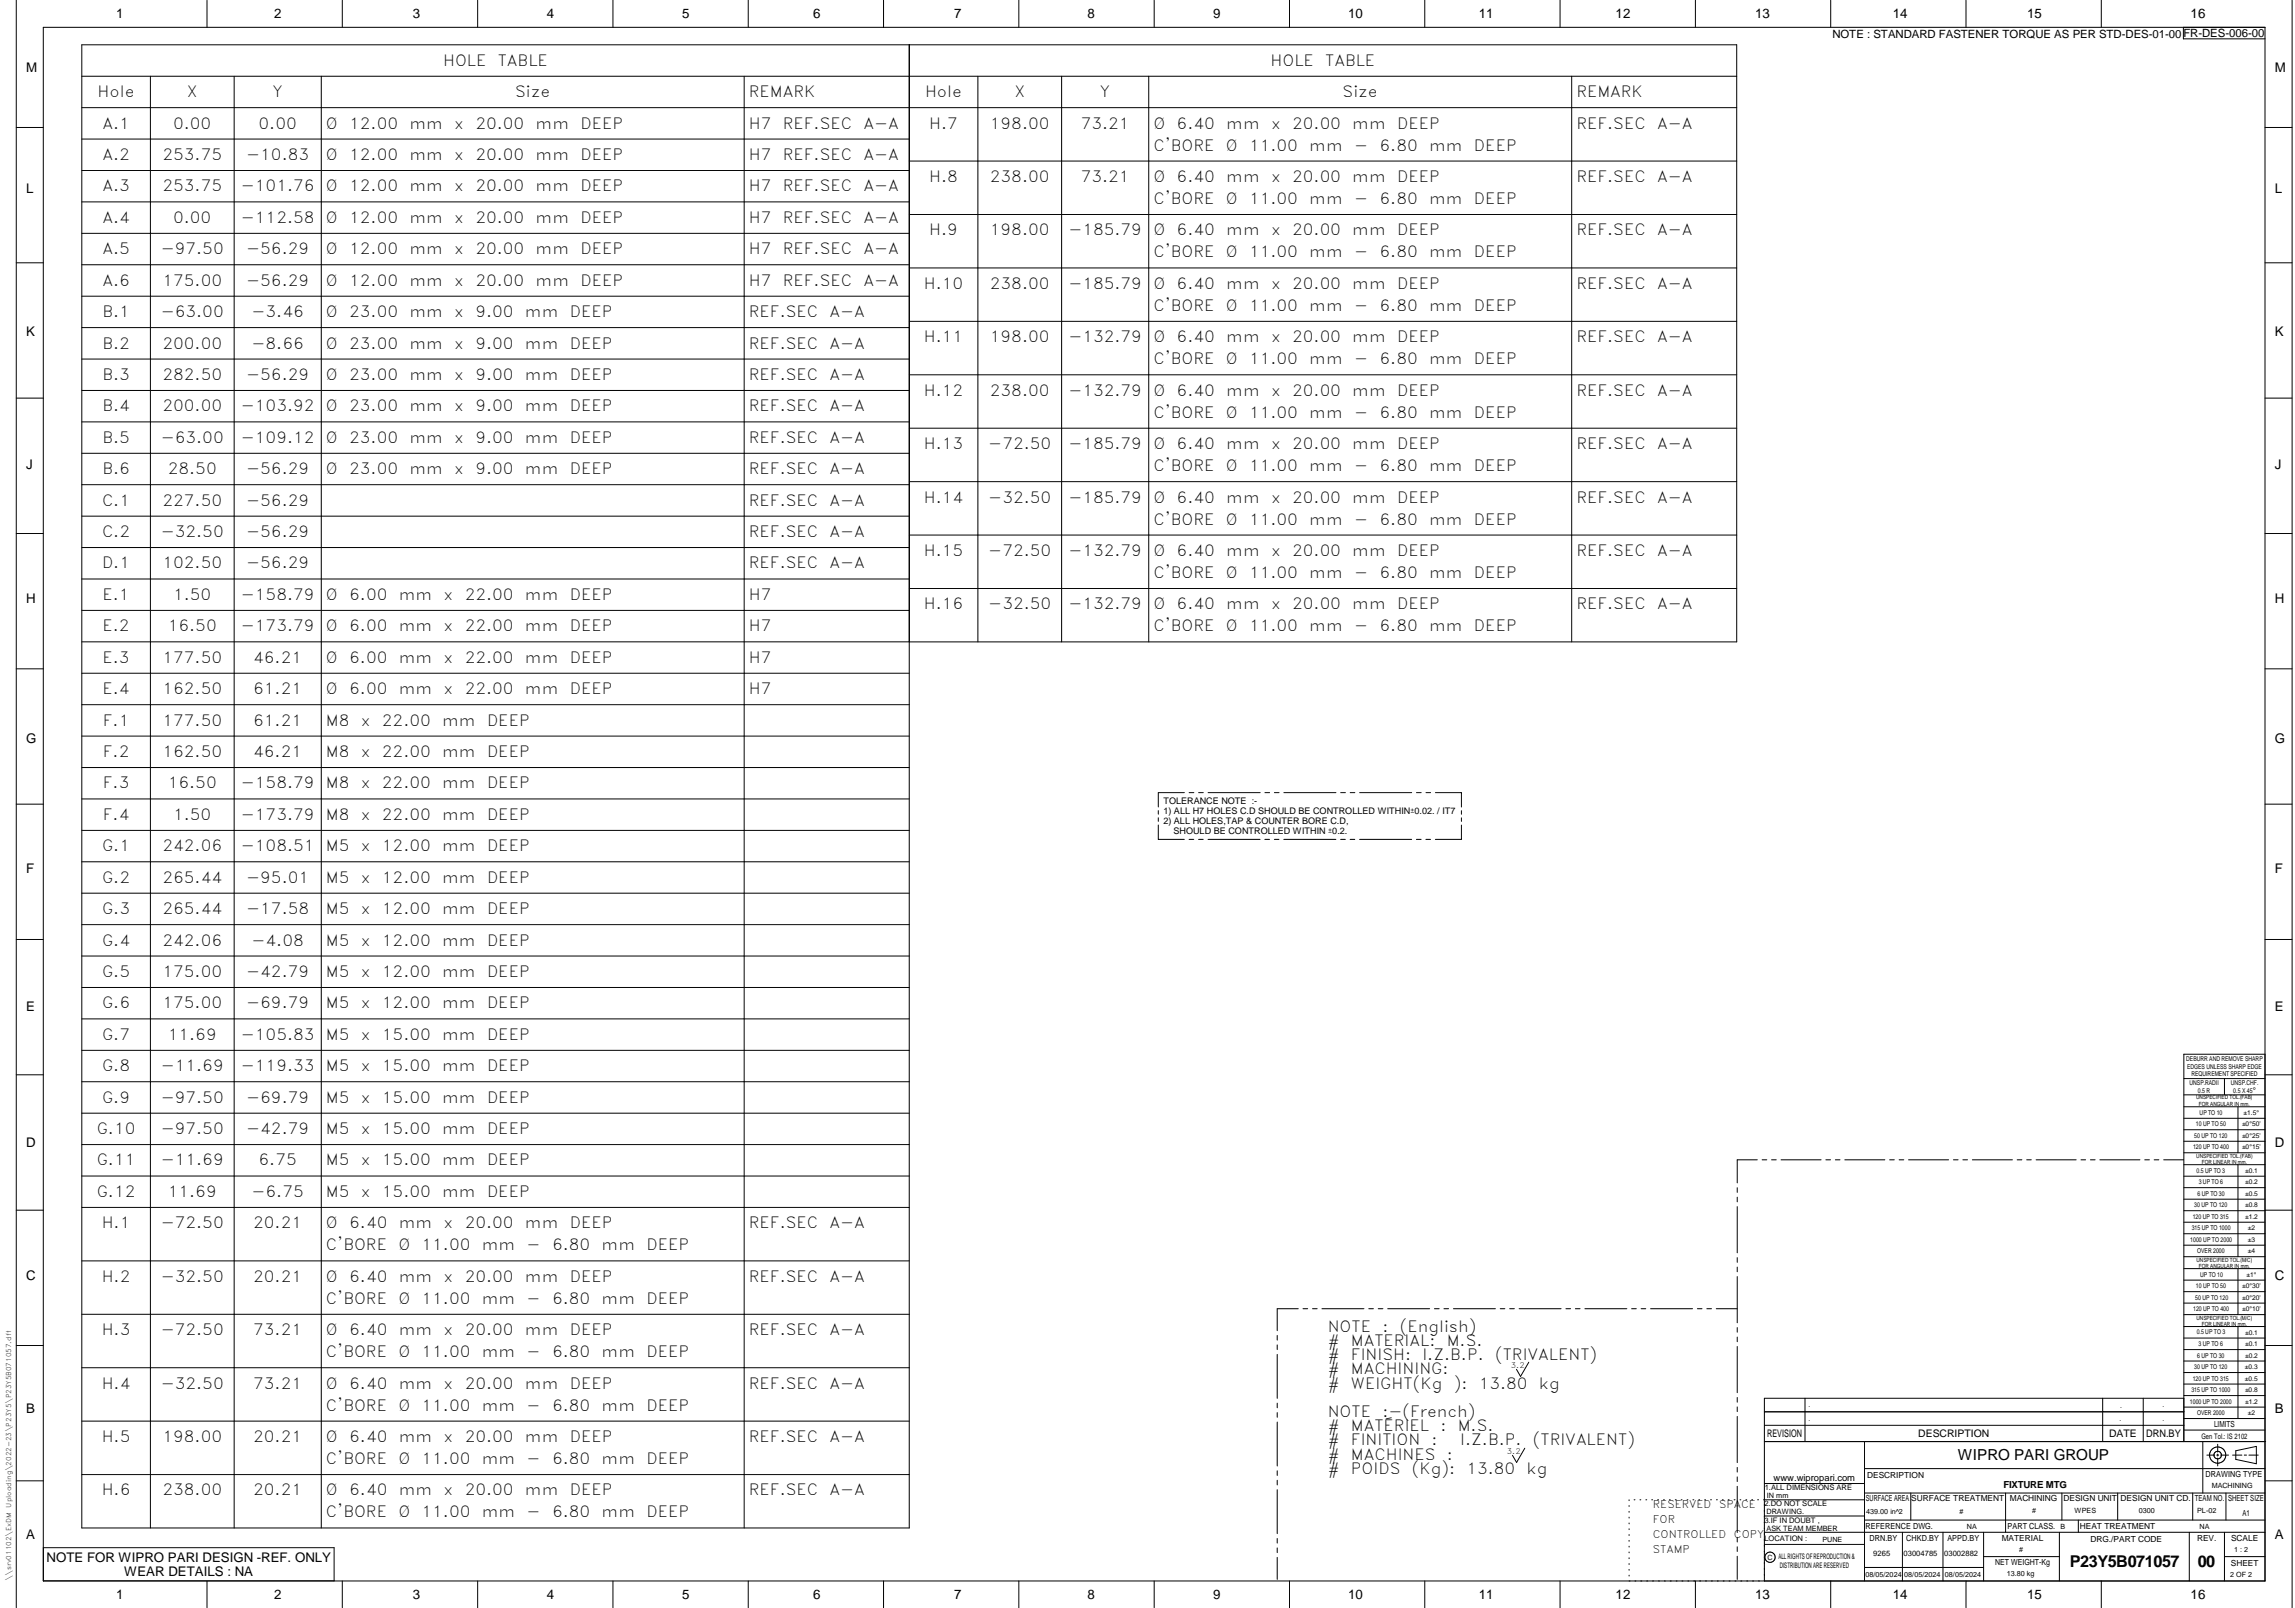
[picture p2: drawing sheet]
<svg xmlns="http://www.w3.org/2000/svg" width="848mm" height="594mm" viewBox="0 0 848 594" stroke-linecap="round" stroke-linejoin="round" font-family="sans-serif">
<defs><g id="words">
<g font-size="6">
<text x="764.9" y="579">P23Y5B071057</text>
<text x="812.1" y="578.9">00</text>
</g>
<g font-size="5.7">
<text x="163.7" y="24.3">HOLE</text>
<text x="183.9" y="24.3">TABLE</text>
<text x="469.5" y="24.3">HOLE</text>
<text x="489.7" y="24.3">TABLE</text>
<text x="36.1" y="35.9">Hole</text>
<text x="69.1" y="35.9">X</text>
<text x="100.7" y="35.9">Y</text>
<text x="190.4" y="35.9">Size</text>
<text x="276.7" y="35.9">REMARK</text>
<text x="341.8" y="35.9">Hole</text>
<text x="374.9" y="35.9">X</text>
<text x="406.5" y="35.9">Y</text>
<text x="496.1" y="35.9">Size</text>
<text x="582.5" y="35.9">REMARK</text>
<text x="37.8" y="47.5">A.1</text>
<text x="64" y="47.5">0.00</text>
<text x="95.6" y="47.5">0.00</text>
<text x="120.5" y="47.5">Ø</text>
<text x="129" y="47.5">12.00</text>
<text x="151.3" y="47.5">mm</text>
<text x="167.9" y="47.5">x</text>
<text x="175.7" y="47.5">20.00</text>
<text x="197.9" y="47.5">mm</text>
<text x="214.5" y="47.5">DEEP</text>
<text x="276.7" y="47.5">H7</text>
<text x="289.3" y="47.5">REF.SEC</text>
<text x="319.1" y="47.5">A-A</text>
<text x="343.4" y="47.5">H.7</text>
<text x="365.8" y="47.5">198.00</text>
<text x="399.4" y="47.5">73.21</text>
<text x="426.2" y="47.5">Ø</text>
<text x="434.8" y="47.5">6.40</text>
<text x="453.1" y="47.5">mm</text>
<text x="469.7" y="47.5">x</text>
<text x="477.5" y="47.5">20.00</text>
<text x="499.7" y="47.5">mm</text>
<text x="516.3" y="47.5">DEEP</text>
<text x="582.5" y="47.5">REF.SEC</text>
<text x="612.3" y="47.5">A-A</text>
<text x="37.8" y="59.1">A.2</text>
<text x="60" y="59.1">253.75</text>
<text x="91" y="59.1">-10.83</text>
<text x="120.5" y="59.1">Ø</text>
<text x="129" y="59.1">12.00</text>
<text x="151.3" y="59.1">mm</text>
<text x="167.9" y="59.1">x</text>
<text x="175.7" y="59.1">20.00</text>
<text x="197.9" y="59.1">mm</text>
<text x="214.5" y="59.1">DEEP</text>
<text x="276.7" y="59.1">H7</text>
<text x="289.3" y="59.1">REF.SEC</text>
<text x="319.1" y="59.1">A-A</text>
<text x="426.2" y="55.6">C'BORE</text>
<text x="453" y="55.6">Ø</text>
<text x="461.6" y="55.6">11.00</text>
<text x="483.8" y="55.6">mm</text>
<text x="500.4" y="55.6">-</text>
<text x="509.8" y="55.6">6.80</text>
<text x="528.1" y="55.6">mm</text>
<text x="544.7" y="55.6">DEEP</text>
<text x="37.8" y="70.7">A.3</text>
<text x="60" y="70.7">253.75</text>
<text x="89" y="70.7">-101.76</text>
<text x="120.5" y="70.7">Ø</text>
<text x="129" y="70.7">12.00</text>
<text x="151.3" y="70.7">mm</text>
<text x="167.9" y="70.7">x</text>
<text x="175.7" y="70.7">20.00</text>
<text x="197.9" y="70.7">mm</text>
<text x="214.5" y="70.7">DEEP</text>
<text x="276.7" y="70.7">H7</text>
<text x="289.3" y="70.7">REF.SEC</text>
<text x="319.1" y="70.7">A-A</text>
<text x="343.4" y="67.2">H.8</text>
<text x="365.8" y="67.2">238.00</text>
<text x="399.4" y="67.2">73.21</text>
<text x="426.2" y="67.2">Ø</text>
<text x="434.8" y="67.2">6.40</text>
<text x="453.1" y="67.2">mm</text>
<text x="469.7" y="67.2">x</text>
<text x="477.5" y="67.2">20.00</text>
<text x="499.7" y="67.2">mm</text>
<text x="516.3" y="67.2">DEEP</text>
<text x="582.5" y="67.2">REF.SEC</text>
<text x="612.3" y="67.2">A-A</text>
<text x="426.2" y="75.4">C'BORE</text>
<text x="453" y="75.4">Ø</text>
<text x="461.6" y="75.4">11.00</text>
<text x="483.8" y="75.4">mm</text>
<text x="500.4" y="75.4">-</text>
<text x="509.8" y="75.4">6.80</text>
<text x="528.1" y="75.4">mm</text>
<text x="544.7" y="75.4">DEEP</text>
<text x="37.8" y="82.3">A.4</text>
<text x="64" y="82.3">0.00</text>
<text x="89" y="82.3">-112.58</text>
<text x="120.5" y="82.3">Ø</text>
<text x="129" y="82.3">12.00</text>
<text x="151.3" y="82.3">mm</text>
<text x="167.9" y="82.3">x</text>
<text x="175.7" y="82.3">20.00</text>
<text x="197.9" y="82.3">mm</text>
<text x="214.5" y="82.3">DEEP</text>
<text x="276.7" y="82.3">H7</text>
<text x="289.3" y="82.3">REF.SEC</text>
<text x="319.1" y="82.3">A-A</text>
<text x="343.4" y="87">H.9</text>
<text x="365.8" y="87">198.00</text>
<text x="394.8" y="87">-185.79</text>
<text x="426.2" y="87">Ø</text>
<text x="434.8" y="87">6.40</text>
<text x="453.1" y="87">mm</text>
<text x="469.7" y="87">x</text>
<text x="477.5" y="87">20.00</text>
<text x="499.7" y="87">mm</text>
<text x="516.3" y="87">DEEP</text>
<text x="582.5" y="87">REF.SEC</text>
<text x="612.3" y="87">A-A</text>
<text x="37.8" y="93.9">A.5</text>
<text x="59.4" y="93.9">-97.50</text>
<text x="91" y="93.9">-56.29</text>
<text x="120.5" y="93.9">Ø</text>
<text x="129" y="93.9">12.00</text>
<text x="151.3" y="93.9">mm</text>
<text x="167.9" y="93.9">x</text>
<text x="175.7" y="93.9">20.00</text>
<text x="197.9" y="93.9">mm</text>
<text x="214.5" y="93.9">DEEP</text>
<text x="276.7" y="93.9">H7</text>
<text x="289.3" y="93.9">REF.SEC</text>
<text x="319.1" y="93.9">A-A</text>
<text x="426.2" y="95.1">C'BORE</text>
<text x="453" y="95.1">Ø</text>
<text x="461.6" y="95.1">11.00</text>
<text x="483.8" y="95.1">mm</text>
<text x="500.4" y="95.1">-</text>
<text x="509.8" y="95.1">6.80</text>
<text x="528.1" y="95.1">mm</text>
<text x="544.7" y="95.1">DEEP</text>
<text x="37.8" y="105.5">A.6</text>
<text x="60" y="105.5">175.00</text>
<text x="91" y="105.5">-56.29</text>
<text x="120.5" y="105.5">Ø</text>
<text x="129" y="105.5">12.00</text>
<text x="151.3" y="105.5">mm</text>
<text x="167.9" y="105.5">x</text>
<text x="175.7" y="105.5">20.00</text>
<text x="197.9" y="105.5">mm</text>
<text x="214.5" y="105.5">DEEP</text>
<text x="276.7" y="105.5">H7</text>
<text x="289.3" y="105.5">REF.SEC</text>
<text x="319.1" y="105.5">A-A</text>
<text x="341.4" y="106.7">H.10</text>
<text x="365.8" y="106.7">238.00</text>
<text x="394.8" y="106.7">-185.79</text>
<text x="426.2" y="106.7">Ø</text>
<text x="434.8" y="106.7">6.40</text>
<text x="453.1" y="106.7">mm</text>
<text x="469.7" y="106.7">x</text>
<text x="477.5" y="106.7">20.00</text>
<text x="499.7" y="106.7">mm</text>
<text x="516.3" y="106.7">DEEP</text>
<text x="582.5" y="106.7">REF.SEC</text>
<text x="612.3" y="106.7">A-A</text>
<text x="37.8" y="117.2">B.1</text>
<text x="59.4" y="117.2">-63.00</text>
<text x="93" y="117.2">-3.46</text>
<text x="120.5" y="117.2">Ø</text>
<text x="129" y="117.2">23.00</text>
<text x="151.3" y="117.2">mm</text>
<text x="167.9" y="117.2">x</text>
<text x="175.7" y="117.2">9.00</text>
<text x="194" y="117.2">mm</text>
<text x="210.6" y="117.2">DEEP</text>
<text x="276.7" y="117.2">REF.SEC</text>
<text x="306.5" y="117.2">A-A</text>
<text x="426.2" y="114.8">C'BORE</text>
<text x="453" y="114.8">Ø</text>
<text x="461.6" y="114.8">11.00</text>
<text x="483.8" y="114.8">mm</text>
<text x="500.4" y="114.8">-</text>
<text x="509.8" y="114.8">6.80</text>
<text x="528.1" y="114.8">mm</text>
<text x="544.7" y="114.8">DEEP</text>
<text x="37.8" y="128.8">B.2</text>
<text x="60" y="128.8">200.00</text>
<text x="93" y="128.8">-8.66</text>
<text x="120.5" y="128.8">Ø</text>
<text x="129" y="128.8">23.00</text>
<text x="151.3" y="128.8">mm</text>
<text x="167.9" y="128.8">x</text>
<text x="175.7" y="128.8">9.00</text>
<text x="194" y="128.8">mm</text>
<text x="210.6" y="128.8">DEEP</text>
<text x="276.7" y="128.8">REF.SEC</text>
<text x="306.5" y="128.8">A-A</text>
<text x="341.4" y="126.4">H.11</text>
<text x="365.8" y="126.4">198.00</text>
<text x="394.8" y="126.4">-132.79</text>
<text x="426.2" y="126.4">Ø</text>
<text x="434.8" y="126.4">6.40</text>
<text x="453.1" y="126.4">mm</text>
<text x="469.7" y="126.4">x</text>
<text x="477.5" y="126.4">20.00</text>
<text x="499.7" y="126.4">mm</text>
<text x="516.3" y="126.4">DEEP</text>
<text x="582.5" y="126.4">REF.SEC</text>
<text x="612.3" y="126.4">A-A</text>
<text x="426.2" y="134.6">C'BORE</text>
<text x="453" y="134.6">Ø</text>
<text x="461.6" y="134.6">11.00</text>
<text x="483.8" y="134.6">mm</text>
<text x="500.4" y="134.6">-</text>
<text x="509.8" y="134.6">6.80</text>
<text x="528.1" y="134.6">mm</text>
<text x="544.7" y="134.6">DEEP</text>
<text x="37.8" y="140.4">B.3</text>
<text x="60" y="140.4">282.50</text>
<text x="91" y="140.4">-56.29</text>
<text x="120.5" y="140.4">Ø</text>
<text x="129" y="140.4">23.00</text>
<text x="151.3" y="140.4">mm</text>
<text x="167.9" y="140.4">x</text>
<text x="175.7" y="140.4">9.00</text>
<text x="194" y="140.4">mm</text>
<text x="210.6" y="140.4">DEEP</text>
<text x="276.7" y="140.4">REF.SEC</text>
<text x="306.5" y="140.4">A-A</text>
<text x="341.4" y="146.2">H.12</text>
<text x="365.8" y="146.2">238.00</text>
<text x="394.8" y="146.2">-132.79</text>
<text x="426.2" y="146.2">Ø</text>
<text x="434.8" y="146.2">6.40</text>
<text x="453.1" y="146.2">mm</text>
<text x="469.7" y="146.2">x</text>
<text x="477.5" y="146.2">20.00</text>
<text x="499.7" y="146.2">mm</text>
<text x="516.3" y="146.2">DEEP</text>
<text x="582.5" y="146.2">REF.SEC</text>
<text x="612.3" y="146.2">A-A</text>
<text x="37.8" y="152">B.4</text>
<text x="60" y="152">200.00</text>
<text x="89" y="152">-103.92</text>
<text x="120.5" y="152">Ø</text>
<text x="129" y="152">23.00</text>
<text x="151.3" y="152">mm</text>
<text x="167.9" y="152">x</text>
<text x="175.7" y="152">9.00</text>
<text x="194" y="152">mm</text>
<text x="210.6" y="152">DEEP</text>
<text x="276.7" y="152">REF.SEC</text>
<text x="306.5" y="152">A-A</text>
<text x="426.2" y="154.3">C'BORE</text>
<text x="453" y="154.3">Ø</text>
<text x="461.6" y="154.3">11.00</text>
<text x="483.8" y="154.3">mm</text>
<text x="500.4" y="154.3">-</text>
<text x="509.8" y="154.3">6.80</text>
<text x="528.1" y="154.3">mm</text>
<text x="544.7" y="154.3">DEEP</text>
<text x="37.8" y="163.6">B.5</text>
<text x="59.4" y="163.6">-63.00</text>
<text x="89" y="163.6">-109.12</text>
<text x="120.5" y="163.6">Ø</text>
<text x="129" y="163.6">23.00</text>
<text x="151.3" y="163.6">mm</text>
<text x="167.9" y="163.6">x</text>
<text x="175.7" y="163.6">9.00</text>
<text x="194" y="163.6">mm</text>
<text x="210.6" y="163.6">DEEP</text>
<text x="276.7" y="163.6">REF.SEC</text>
<text x="306.5" y="163.6">A-A</text>
<text x="341.4" y="165.9">H.13</text>
<text x="365.2" y="165.9">-72.50</text>
<text x="394.8" y="165.9">-185.79</text>
<text x="426.2" y="165.9">Ø</text>
<text x="434.8" y="165.9">6.40</text>
<text x="453.1" y="165.9">mm</text>
<text x="469.7" y="165.9">x</text>
<text x="477.5" y="165.9">20.00</text>
<text x="499.7" y="165.9">mm</text>
<text x="516.3" y="165.9">DEEP</text>
<text x="582.5" y="165.9">REF.SEC</text>
<text x="612.3" y="165.9">A-A</text>
<text x="37.8" y="175.2">B.6</text>
<text x="62" y="175.2">28.50</text>
<text x="91" y="175.2">-56.29</text>
<text x="120.5" y="175.2">Ø</text>
<text x="129" y="175.2">23.00</text>
<text x="151.3" y="175.2">mm</text>
<text x="167.9" y="175.2">x</text>
<text x="175.7" y="175.2">9.00</text>
<text x="194" y="175.2">mm</text>
<text x="210.6" y="175.2">DEEP</text>
<text x="276.7" y="175.2">REF.SEC</text>
<text x="306.5" y="175.2">A-A</text>
<text x="426.2" y="174.1">C'BORE</text>
<text x="453" y="174.1">Ø</text>
<text x="461.6" y="174.1">11.00</text>
<text x="483.8" y="174.1">mm</text>
<text x="500.4" y="174.1">-</text>
<text x="509.8" y="174.1">6.80</text>
<text x="528.1" y="174.1">mm</text>
<text x="544.7" y="174.1">DEEP</text>
<text x="341.4" y="185.7">H.14</text>
<text x="365.2" y="185.7">-32.50</text>
<text x="394.8" y="185.7">-185.79</text>
<text x="426.2" y="185.7">Ø</text>
<text x="434.8" y="185.7">6.40</text>
<text x="453.1" y="185.7">mm</text>
<text x="469.7" y="185.7">x</text>
<text x="477.5" y="185.7">20.00</text>
<text x="499.7" y="185.7">mm</text>
<text x="516.3" y="185.7">DEEP</text>
<text x="582.5" y="185.7">REF.SEC</text>
<text x="612.3" y="185.7">A-A</text>
<text x="37.7" y="186.8">C.1</text>
<text x="60" y="186.8">227.50</text>
<text x="91" y="186.8">-56.29</text>
<text x="276.7" y="186.8">REF.SEC</text>
<text x="306.5" y="186.8">A-A</text>
<text x="426.2" y="193.8">C'BORE</text>
<text x="453" y="193.8">Ø</text>
<text x="461.6" y="193.8">11.00</text>
<text x="483.8" y="193.8">mm</text>
<text x="500.4" y="193.8">-</text>
<text x="509.8" y="193.8">6.80</text>
<text x="528.1" y="193.8">mm</text>
<text x="544.7" y="193.8">DEEP</text>
<text x="37.7" y="198.4">C.2</text>
<text x="59.4" y="198.4">-32.50</text>
<text x="91" y="198.4">-56.29</text>
<text x="276.7" y="198.4">REF.SEC</text>
<text x="306.5" y="198.4">A-A</text>
<text x="341.4" y="205.4">H.15</text>
<text x="365.2" y="205.4">-72.50</text>
<text x="394.8" y="205.4">-132.79</text>
<text x="426.2" y="205.4">Ø</text>
<text x="434.8" y="205.4">6.40</text>
<text x="453.1" y="205.4">mm</text>
<text x="469.7" y="205.4">x</text>
<text x="477.5" y="205.4">20.00</text>
<text x="499.7" y="205.4">mm</text>
<text x="516.3" y="205.4">DEEP</text>
<text x="582.5" y="205.4">REF.SEC</text>
<text x="612.3" y="205.4">A-A</text>
<text x="37.7" y="210">D.1</text>
<text x="60" y="210">102.50</text>
<text x="91" y="210">-56.29</text>
<text x="276.7" y="210">REF.SEC</text>
<text x="306.5" y="210">A-A</text>
<text x="426.2" y="213.5">C'BORE</text>
<text x="453" y="213.5">Ø</text>
<text x="461.6" y="213.5">11.00</text>
<text x="483.8" y="213.5">mm</text>
<text x="500.4" y="213.5">-</text>
<text x="509.8" y="213.5">6.80</text>
<text x="528.1" y="213.5">mm</text>
<text x="544.7" y="213.5">DEEP</text>
<text x="37.9" y="221.6">E.1</text>
<text x="64" y="221.6">1.50</text>
<text x="89" y="221.6">-158.79</text>
<text x="120.5" y="221.6">Ø</text>
<text x="129" y="221.6">6.00</text>
<text x="147.3" y="221.6">mm</text>
<text x="163.9" y="221.6">x</text>
<text x="171.7" y="221.6">22.00</text>
<text x="194" y="221.6">mm</text>
<text x="210.6" y="221.6">DEEP</text>
<text x="276.7" y="221.6">H7</text>
<text x="341.4" y="225.1">H.16</text>
<text x="365.2" y="225.1">-32.50</text>
<text x="394.8" y="225.1">-132.79</text>
<text x="426.2" y="225.1">Ø</text>
<text x="434.8" y="225.1">6.40</text>
<text x="453.1" y="225.1">mm</text>
<text x="469.7" y="225.1">x</text>
<text x="477.5" y="225.1">20.00</text>
<text x="499.7" y="225.1">mm</text>
<text x="516.3" y="225.1">DEEP</text>
<text x="582.5" y="225.1">REF.SEC</text>
<text x="612.3" y="225.1">A-A</text>
<text x="37.9" y="233.2">E.2</text>
<text x="62" y="233.2">16.50</text>
<text x="89" y="233.2">-173.79</text>
<text x="120.5" y="233.2">Ø</text>
<text x="129" y="233.2">6.00</text>
<text x="147.3" y="233.2">mm</text>
<text x="163.9" y="233.2">x</text>
<text x="171.7" y="233.2">22.00</text>
<text x="194" y="233.2">mm</text>
<text x="210.6" y="233.2">DEEP</text>
<text x="276.7" y="233.2">H7</text>
<text x="426.2" y="233.3">C'BORE</text>
<text x="453" y="233.3">Ø</text>
<text x="461.6" y="233.3">11.00</text>
<text x="483.8" y="233.3">mm</text>
<text x="500.4" y="233.3">-</text>
<text x="509.8" y="233.3">6.80</text>
<text x="528.1" y="233.3">mm</text>
<text x="544.7" y="233.3">DEEP</text>
<text x="37.9" y="244.9">E.3</text>
<text x="60" y="244.9">177.50</text>
<text x="93.6" y="244.9">46.21</text>
<text x="120.5" y="244.9">Ø</text>
<text x="129" y="244.9">6.00</text>
<text x="147.3" y="244.9">mm</text>
<text x="163.9" y="244.9">x</text>
<text x="171.7" y="244.9">22.00</text>
<text x="194" y="244.9">mm</text>
<text x="210.6" y="244.9">DEEP</text>
<text x="276.7" y="244.9">H7</text>
<text x="37.9" y="256.5">E.4</text>
<text x="60" y="256.5">162.50</text>
<text x="93.6" y="256.5">61.21</text>
<text x="120.5" y="256.5">Ø</text>
<text x="129" y="256.5">6.00</text>
<text x="147.3" y="256.5">mm</text>
<text x="163.9" y="256.5">x</text>
<text x="171.7" y="256.5">22.00</text>
<text x="194" y="256.5">mm</text>
<text x="210.6" y="256.5">DEEP</text>
<text x="276.7" y="256.5">H7</text>
<text x="38" y="268.1">F.1</text>
<text x="60" y="268.1">177.50</text>
<text x="93.6" y="268.1">61.21</text>
<text x="120.5" y="268.1">M8</text>
<text x="133.3" y="268.1">x</text>
<text x="141.1" y="268.1">22.00</text>
<text x="163.4" y="268.1">mm</text>
<text x="180" y="268.1">DEEP</text>
<text x="38" y="279.7">F.2</text>
<text x="60" y="279.7">162.50</text>
<text x="93.6" y="279.7">46.21</text>
<text x="120.5" y="279.7">M8</text>
<text x="133.3" y="279.7">x</text>
<text x="141.1" y="279.7">22.00</text>
<text x="163.4" y="279.7">mm</text>
<text x="180" y="279.7">DEEP</text>
<text x="38" y="291.3">F.3</text>
<text x="62" y="291.3">16.50</text>
<text x="89" y="291.3">-158.79</text>
<text x="120.5" y="291.3">M8</text>
<text x="133.3" y="291.3">x</text>
<text x="141.1" y="291.3">22.00</text>
<text x="163.4" y="291.3">mm</text>
<text x="180" y="291.3">DEEP</text>
<text x="38" y="302.9">F.4</text>
<text x="64" y="302.9">1.50</text>
<text x="89" y="302.9">-173.79</text>
<text x="120.5" y="302.9">M8</text>
<text x="133.3" y="302.9">x</text>
<text x="141.1" y="302.9">22.00</text>
<text x="163.4" y="302.9">mm</text>
<text x="180" y="302.9">DEEP</text>
<text x="37.7" y="314.5">G.1</text>
<text x="60" y="314.5">242.06</text>
<text x="89" y="314.5">-108.51</text>
<text x="120.5" y="314.5">M5</text>
<text x="133.3" y="314.5">x</text>
<text x="141.1" y="314.5">12.00</text>
<text x="163.4" y="314.5">mm</text>
<text x="180" y="314.5">DEEP</text>
<text x="37.7" y="326.1">G.2</text>
<text x="60" y="326.1">265.44</text>
<text x="91" y="326.1">-95.01</text>
<text x="120.5" y="326.1">M5</text>
<text x="133.3" y="326.1">x</text>
<text x="141.1" y="326.1">12.00</text>
<text x="163.4" y="326.1">mm</text>
<text x="180" y="326.1">DEEP</text>
<text x="37.7" y="337.7">G.3</text>
<text x="60" y="337.7">265.44</text>
<text x="91" y="337.7">-17.58</text>
<text x="120.5" y="337.7">M5</text>
<text x="133.3" y="337.7">x</text>
<text x="141.1" y="337.7">12.00</text>
<text x="163.4" y="337.7">mm</text>
<text x="180" y="337.7">DEEP</text>
<text x="37.7" y="349.3">G.4</text>
<text x="60" y="349.3">242.06</text>
<text x="93" y="349.3">-4.08</text>
<text x="120.5" y="349.3">M5</text>
<text x="133.3" y="349.3">x</text>
<text x="141.1" y="349.3">12.00</text>
<text x="163.4" y="349.3">mm</text>
<text x="180" y="349.3">DEEP</text>
<text x="37.7" y="360.9">G.5</text>
<text x="60" y="360.9">175.00</text>
<text x="91" y="360.9">-42.79</text>
<text x="120.5" y="360.9">M5</text>
<text x="133.3" y="360.9">x</text>
<text x="141.1" y="360.9">12.00</text>
<text x="163.4" y="360.9">mm</text>
<text x="180" y="360.9">DEEP</text>
<text x="37.7" y="372.6">G.6</text>
<text x="60" y="372.6">175.00</text>
<text x="91" y="372.6">-69.79</text>
<text x="120.5" y="372.6">M5</text>
<text x="133.3" y="372.6">x</text>
<text x="141.1" y="372.6">12.00</text>
<text x="163.4" y="372.6">mm</text>
<text x="180" y="372.6">DEEP</text>
<text x="37.7" y="384.2">G.7</text>
<text x="62" y="384.2">11.69</text>
<text x="89" y="384.2">-105.83</text>
<text x="120.5" y="384.2">M5</text>
<text x="133.3" y="384.2">x</text>
<text x="141.1" y="384.2">15.00</text>
<text x="163.4" y="384.2">mm</text>
<text x="180" y="384.2">DEEP</text>
<text x="37.7" y="395.8">G.8</text>
<text x="59.4" y="395.8">-11.69</text>
<text x="89" y="395.8">-119.33</text>
<text x="120.5" y="395.8">M5</text>
<text x="133.3" y="395.8">x</text>
<text x="141.1" y="395.8">15.00</text>
<text x="163.4" y="395.8">mm</text>
<text x="180" y="395.8">DEEP</text>
<text x="37.7" y="407.4">G.9</text>
<text x="59.4" y="407.4">-97.50</text>
<text x="91" y="407.4">-69.79</text>
<text x="120.5" y="407.4">M5</text>
<text x="133.3" y="407.4">x</text>
<text x="141.1" y="407.4">15.00</text>
<text x="163.4" y="407.4">mm</text>
<text x="180" y="407.4">DEEP</text>
<text x="35.7" y="419">G.10</text>
<text x="59.4" y="419">-97.50</text>
<text x="91" y="419">-42.79</text>
<text x="120.5" y="419">M5</text>
<text x="133.3" y="419">x</text>
<text x="141.1" y="419">15.00</text>
<text x="163.4" y="419">mm</text>
<text x="180" y="419">DEEP</text>
<text x="35.7" y="430.6">G.11</text>
<text x="59.4" y="430.6">-11.69</text>
<text x="95.6" y="430.6">6.75</text>
<text x="120.5" y="430.6">M5</text>
<text x="133.3" y="430.6">x</text>
<text x="141.1" y="430.6">15.00</text>
<text x="163.4" y="430.6">mm</text>
<text x="180" y="430.6">DEEP</text>
<text x="35.7" y="442.2">G.12</text>
<text x="62" y="442.2">11.69</text>
<text x="93" y="442.2">-6.75</text>
<text x="120.5" y="442.2">M5</text>
<text x="133.3" y="442.2">x</text>
<text x="141.1" y="442.2">15.00</text>
<text x="163.4" y="442.2">mm</text>
<text x="180" y="442.2">DEEP</text>
<text x="37.6" y="453.8">H.1</text>
<text x="59.4" y="453.8">-72.50</text>
<text x="93.6" y="453.8">20.21</text>
<text x="120.5" y="453.8">Ø</text>
<text x="129" y="453.8">6.40</text>
<text x="147.3" y="453.8">mm</text>
<text x="163.9" y="453.8">x</text>
<text x="171.7" y="453.8">20.00</text>
<text x="194" y="453.8">mm</text>
<text x="210.6" y="453.8">DEEP</text>
<text x="276.7" y="453.8">REF.SEC</text>
<text x="306.5" y="453.8">A-A</text>
<text x="120.5" y="461.9">C'BORE</text>
<text x="147.2" y="461.9">Ø</text>
<text x="155.8" y="461.9">11.00</text>
<text x="178" y="461.9">mm</text>
<text x="194.6" y="461.9">-</text>
<text x="204" y="461.9">6.80</text>
<text x="222.3" y="461.9">mm</text>
<text x="238.9" y="461.9">DEEP</text>
<text x="37.6" y="473.5">H.2</text>
<text x="59.4" y="473.5">-32.50</text>
<text x="93.6" y="473.5">20.21</text>
<text x="120.5" y="473.5">Ø</text>
<text x="129" y="473.5">6.40</text>
<text x="147.3" y="473.5">mm</text>
<text x="163.9" y="473.5">x</text>
<text x="171.7" y="473.5">20.00</text>
<text x="194" y="473.5">mm</text>
<text x="210.6" y="473.5">DEEP</text>
<text x="276.7" y="473.5">REF.SEC</text>
<text x="306.5" y="473.5">A-A</text>
<text x="120.5" y="481.7">C'BORE</text>
<text x="147.2" y="481.7">Ø</text>
<text x="155.8" y="481.7">11.00</text>
<text x="178" y="481.7">mm</text>
<text x="194.6" y="481.7">-</text>
<text x="204" y="481.7">6.80</text>
<text x="222.3" y="481.7">mm</text>
<text x="238.9" y="481.7">DEEP</text>
<text x="37.6" y="493.3">H.3</text>
<text x="59.4" y="493.3">-72.50</text>
<text x="93.6" y="493.3">73.21</text>
<text x="120.5" y="493.3">Ø</text>
<text x="129" y="493.3">6.40</text>
<text x="147.3" y="493.3">mm</text>
<text x="163.9" y="493.3">x</text>
<text x="171.7" y="493.3">20.00</text>
<text x="194" y="493.3">mm</text>
<text x="210.6" y="493.3">DEEP</text>
<text x="276.7" y="493.3">REF.SEC</text>
<text x="306.5" y="493.3">A-A</text>
<text x="490.6" y="492">NOTE</text>
<text x="490.6" y="497.3">#</text>
<text x="499.2" y="497.3">MATERIAL:</text>
<text x="510.8" y="492">:</text>
<text x="517.3" y="492">(English)</text>
<text x="534.6" y="497.3">M.S.</text>
<text x="120.5" y="501.4">C'BORE</text>
<text x="147.2" y="501.4">Ø</text>
<text x="155.8" y="501.4">11.00</text>
<text x="178" y="501.4">mm</text>
<text x="194.6" y="501.4">-</text>
<text x="204" y="501.4">6.80</text>
<text x="222.3" y="501.4">mm</text>
<text x="238.9" y="501.4">DEEP</text>
<text x="490.6" y="502.5">#</text>
<text x="499.2" y="502.5">FINISH:</text>
<text x="525.6" y="502.5">I.Z.B.P.</text>
<text x="552.5" y="502.5">(TRIVALENT)</text>
<text x="490.6" y="507.8">#</text>
<text x="499.2" y="507.8">MACHINING:</text>
<text x="37.6" y="513">H.4</text>
<text x="59.4" y="513">-32.50</text>
<text x="93.6" y="513">73.21</text>
<text x="120.5" y="513">Ø</text>
<text x="129" y="513">6.40</text>
<text x="147.3" y="513">mm</text>
<text x="163.9" y="513">x</text>
<text x="171.7" y="513">20.00</text>
<text x="194" y="513">mm</text>
<text x="210.6" y="513">DEEP</text>
<text x="276.7" y="513">REF.SEC</text>
<text x="306.5" y="513">A-A</text>
<text x="490.6" y="513">#</text>
<text x="499.2" y="513">WEIGHT(Kg</text>
<text x="537.2" y="513">):</text>
<text x="546.5" y="513">13.80</text>
<text x="568.7" y="513">kg</text>
<text x="120.5" y="521.1">C'BORE</text>
<text x="147.2" y="521.1">Ø</text>
<text x="155.8" y="521.1">11.00</text>
<text x="178" y="521.1">mm</text>
<text x="194.6" y="521.1">-</text>
<text x="204" y="521.1">6.80</text>
<text x="222.3" y="521.1">mm</text>
<text x="238.9" y="521.1">DEEP</text>
<text x="490.6" y="523.5">NOTE</text>
<text x="510.9" y="523.5">:-(French)</text>
<text x="37.6" y="532.8">H.5</text>
<text x="60" y="532.8">198.00</text>
<text x="93.6" y="532.8">20.21</text>
<text x="120.5" y="532.8">Ø</text>
<text x="129" y="532.8">6.40</text>
<text x="147.3" y="532.8">mm</text>
<text x="163.9" y="532.8">x</text>
<text x="171.7" y="532.8">20.00</text>
<text x="194" y="532.8">mm</text>
<text x="210.6" y="532.8">DEEP</text>
<text x="276.7" y="532.8">REF.SEC</text>
<text x="306.5" y="532.8">A-A</text>
<text x="490.6" y="528.8">#</text>
<text x="499.2" y="528.8">MATÉRIEL</text>
<text x="532.3" y="528.8">:</text>
<text x="538.7" y="528.8">M.S.</text>
<text x="490.6" y="534">#</text>
<text x="490.6" y="539.3">#</text>
<text x="499.2" y="539.3">MACHINES</text>
<text x="499.2" y="534">FINITION</text>
<text x="529" y="534">:</text>
<text x="534.7" y="539.3">:</text>
<text x="539.6" y="534">I.Z.B.P.</text>
<text x="566.5" y="534">(TRIVALENT)</text>
<text x="120.5" y="540.9">C'BORE</text>
<text x="147.2" y="540.9">Ø</text>
<text x="155.8" y="540.9">11.00</text>
<text x="178" y="540.9">mm</text>
<text x="194.6" y="540.9">-</text>
<text x="204" y="540.9">6.80</text>
<text x="222.3" y="540.9">mm</text>
<text x="238.9" y="540.9">DEEP</text>
<text x="490.6" y="544.5">#</text>
<text x="499.2" y="544.5">POIDS</text>
<text x="521.7" y="544.5">(Kg):</text>
<text x="541.9" y="544.5">13.80</text>
<text x="564.1" y="544.5">kg</text>
<text x="37.6" y="552.5">H.6</text>
<text x="60" y="552.5">238.00</text>
<text x="93.6" y="552.5">20.21</text>
<text x="120.5" y="552.5">Ø</text>
<text x="129" y="552.5">6.40</text>
<text x="147.3" y="552.5">mm</text>
<text x="163.9" y="552.5">x</text>
<text x="171.7" y="552.5">20.00</text>
<text x="194" y="552.5">mm</text>
<text x="210.6" y="552.5">DEEP</text>
<text x="276.7" y="552.5">REF.SEC</text>
<text x="306.5" y="552.5">A-A</text>
<text x="120.5" y="560.6">C'BORE</text>
<text x="147.2" y="560.6">Ø</text>
<text x="155.8" y="560.6">11.00</text>
<text x="178" y="560.6">mm</text>
<text x="194.6" y="560.6">-</text>
<text x="204" y="560.6">6.80</text>
<text x="222.3" y="560.6">mm</text>
<text x="238.9" y="560.6">DEEP</text>
</g>
<text font-size="5.6" x="723.5" y="539.3">WIPRO PARI GROUP</text>
<g font-size="4.9">
<text x="42.9" y="6.7">1</text>
<text x="101.4" y="6.8">2</text>
<text x="152.5" y="6.8">3</text>
<text x="202.1" y="6.8">4</text>
<text x="252.1" y="6.8">5</text>
<text x="300.5" y="6.8">6</text>
<text x="352.6" y="6.8">7</text>
<text x="401.9" y="6.8">8</text>
<text x="448.4" y="6.8">9</text>
<text x="498.2" y="6.8">10</text>
<text x="546.4" y="6.8">11</text>
<text x="597" y="6.8">12</text>
<text x="648.5" y="6.6">13</text>
<text x="699.5" y="6.6">14</text>
<text x="749" y="6.8">15</text>
<text x="809.5" y="6.6">16</text>
<text x="9.6" y="26.7">M</text>
<text x="840.6" y="26.7">M</text>
<text x="9.6" y="71.4">L</text>
<text x="840.6" y="71.4">L</text>
<text x="9.6" y="124.2">K</text>
<text x="840.6" y="124.2">K</text>
<text x="9.6" y="173.4">J</text>
<text x="840.6" y="173.4">J</text>
<text x="9.6" y="222.7">H</text>
<text x="840.6" y="222.7">H</text>
<text x="9.6" y="274.3">G</text>
<text x="840.6" y="274.3">G</text>
<text x="9.6" y="322.7">F</text>
<text x="840.6" y="322.7">F</text>
<text x="9.6" y="373.4">E</text>
<text x="840.6" y="373.4">E</text>
<text x="9.6" y="423.8">D</text>
<text x="840.6" y="423.8">D</text>
<text x="9.6" y="472.9">C</text>
<text x="840.6" y="472.9">C</text>
<text x="9.6" y="522.1">B</text>
<text x="840.6" y="522.1">B</text>
<text x="9.6" y="568.7">A</text>
<text x="840.6" y="568.7">A</text>
<text x="17.2" y="577">NOTE FOR WIPRO PARI DESIGN -REF. ONLY</text>
<text x="45.9" y="582.3">WEAR DETAILS : NA</text>
<text x="42.9" y="590.7">1</text>
<text x="101.4" y="590.8">2</text>
<text x="152.5" y="590.8">3</text>
<text x="202.1" y="590.8">4</text>
<text x="252.1" y="590.8">5</text>
<text x="300.5" y="590.8">6</text>
<text x="352.6" y="590.8">7</text>
<text x="401.9" y="590.8">8</text>
<text x="448.4" y="590.8">9</text>
<text x="498.2" y="590.8">10</text>
<text x="546.4" y="590.8">11</text>
<text x="597" y="590.8">12</text>
<text x="648.5" y="590.6">13</text>
<text x="699.5" y="590.6">14</text>
<text x="749" y="590.8">15</text>
<text x="809.5" y="590.6">16</text>
</g>
<text font-size="4.2" x="677.1" y="13.9">NOTE : STANDARD FASTENER TORQUE AS PER STD-DES-01-00FR-DES-006-00</text>
<g font-size="3.9">
<text x="610.8" y="557.1">RESERVED</text>
<text x="635.3" y="557.1">SPACE</text>
<text x="610.8" y="562.7">FOR</text>
<text x="610.8" y="568.3">CONTROLLED</text>
<text x="640.7" y="568.3">COPY</text>
<text x="610.8" y="573.9">STAMP</text>
</g>
<g font-size="3.8">
<text x="653.1" y="530.9">REVISION</text>
<text x="708.9" y="530.9">DESCRIPTION</text>
<text x="779.4" y="530.9">DATE</text>
<text x="793.1" y="530.9">DRN.BY</text>
</g>
<text font-size="3.6" x="740.3" y="549.9">FIXTURE MTG</text>
<text font-size="3.5" x="655.4" y="547.1">www.wipropari.com</text>
<g font-size="3.4">
<text x="429.9" y="297.2">TOLERANCE NOTE :-</text>
<text x="429.9" y="300.8">1) ALL H7 HOLES C.D SHOULD BE CONTROLLED WITHINu0.02. / IT7</text>
<text x="429.9" y="304.4">2) ALL HOLES,TAP &amp; COUNTER BORE C.D,</text>
<text x="433.6" y="308">SHOULD BE CONTROLLED WITHIN u0.2.</text>
</g>
<g font-size="3.1">
<text x="818.2" y="527.3">LIMITS</text>
<text x="815" y="545.5">DRAWING TYPE</text>
<text x="690" y="546.1">DESCRIPTION</text>
<text x="689.5" y="554.7">SURFACE AREA</text>
<text x="706.3" y="554.7">SURFACE TREATMENT</text>
<text x="742.7" y="554.7">MACHINING</text>
<text x="762.5" y="554.7">DESIGN UNIT</text>
<text x="783.6" y="554.7">DESIGN UNIT CD.</text>
<text x="811" y="554.5">TEAM NO.</text>
<text x="823.3" y="554.5">SHEET SIZE</text>
<text x="828.6" y="559.9">A1</text>
<text x="689.4" y="564.9">REFERENCE DWG.</text>
<text x="690.9" y="569.3">DRN.BY</text>
<text x="704.4" y="569.3">CHKD.BY</text>
<text x="719.6" y="569.3">APPD.BY</text>
<text x="739.7" y="569.2">MATERIAL</text>
<text x="741.9" y="564.8">PART CLASS.</text>
<text x="768.6" y="564.8">HEAT TREATMENT</text>
<text x="772.5" y="569.7">DRG./PART CODE</text>
<text x="811.9" y="569.4">REV.</text>
<text x="824.4" y="569.4">SCALE</text>
<text x="737.3" y="578.1">NET WEIGHT-Kg</text>
<text x="824.4" y="578.5">SHEET</text>
</g>
<text font-size="3" x="832.5" y="403.9">°</text>
<g font-size="2.8">
<text x="558.3" y="505.5">3.2</text>
<text x="813.5" y="531.5">Gen Tol.: IS 2102</text>
<text x="556.9" y="537.3">3.2</text>
<text x="652.1" y="550.5">1.ALL DIMENSIONS ARE</text>
<text x="652" y="556.5">2.DO NOT SCALE</text>
<text x="652" y="562.5">3.IF IN DOUBT ,</text>
<text x="652" y="569.3">LOCATION :</text>
<text x="657.2" y="575.8">ALL RIGHTS OF REPRODUCTION &amp;</text>
<text x="692.3" y="575">9265</text>
<text x="703.4" y="575">03004785</text>
<text x="718.5" y="575">03002882</text>
<text x="657.7" y="579.2">DISTRIBUTION ARE RESERVED</text>
</g>
<g font-size="2.7">
<text x="817.3" y="549.9">MACHINING</text>
<text x="652.9" y="553.5">IN mm</text>
<text x="652.8" y="559.5">DRAWING.</text>
<text x="689.6" y="559.2">439.00 in^2</text>
<text x="724.1" y="559.3">#</text>
<text x="751" y="559.1">#</text>
<text x="766.6" y="559">WPES</text>
<text x="790.4" y="558.9">0300</text>
<text x="811.9" y="558.8">PL-02</text>
<text x="652.8" y="565.6">ASK TEAM MEMBER</text>
<text x="673.4" y="569.7">PUNE</text>
<text x="726.8" y="565">NA</text>
<text x="761.5" y="564.9">B</text>
<text x="812.8" y="564.9">NA</text>
<text x="746.2" y="573.3">#</text>
<text x="825.6" y="573.5">1 : 2</text>
<text x="653.1" y="576.3">C</text>
<text x="689.4" y="582.5">08/05/2024</text>
<text x="703.7" y="582.5">08/05/2024</text>
<text x="718.7" y="582.7">08/05/2024</text>
<text x="741.6" y="582.2">13.80 kg</text>
<text x="824.2" y="582.4">2 OF 2</text>
</g>
<g font-size="2.5">
<text x="812.2" y="403.7">0.5 R</text>
<text x="825.3" y="403.9">0.5 X 45</text>
<text x="812.4" y="497.2">3 UP TO 6</text>
<text x="811.9" y="501.5">6 UP TO 30</text>
<text x="810.8" y="505.8">30 UP TO 120</text>
<text x="668.4" y="519.9">.</text>
<text x="783.5" y="520">.</text>
<text x="799.1" y="519.9">.</text>
<text x="668.4" y="525">.</text>
<text x="783.3" y="524.8">.</text>
<text x="799.1" y="524.8">.</text>
</g>
<g font-size="2.4">
<text x="807.9" y="392.1">DEBURR AND REMOVE SHARP</text>
<text x="808.2" y="394.8">EDGES UNLESS SHARP EDGE</text>
<text x="809.1" y="401">UNSP.RADII</text>
<text x="809.8" y="397.6">REQUIREMENT SPECIFIED</text>
<text x="824.4" y="400.7">UNSP.CHF.</text>
<text x="812.8" y="411.8">UP TO 10</text>
<text x="829.1" y="411.9">±1.5°</text>
<text x="811.4" y="416.1">10 UP TO 50</text>
<text x="828.5" y="416.1">±0°50'</text>
<text x="810.4" y="424.6">120 UP TO 400</text>
<text x="810.9" y="420.3">50 UP TO 120</text>
<text x="828.5" y="424.6">±0°15'</text>
<text x="828.5" y="420.4">±0°25'</text>
<text x="811.7" y="433.2">0.5 UP TO 3</text>
<text x="812.5" y="437.5">3 UP TO 6</text>
<text x="829.6" y="437.5">±0.2</text>
<text x="829.6" y="433.2">±0.1</text>
<text x="812" y="441.7">6 UP TO 30</text>
<text x="829.6" y="441.8">±0.5</text>
<text x="810.9" y="446">30 UP TO 120</text>
<text x="829.6" y="446">±0.8</text>
<text x="809.9" y="454.5">315 UP TO 1000</text>
<text x="810.3" y="450.3">120 UP TO 315</text>
<text x="829.6" y="450.3">±1.2</text>
<text x="830.7" y="454.5">±2</text>
<text x="809.4" y="458.7">1000 UP TO 2000</text>
<text x="830.6" y="458.7">±3</text>
<text x="811.9" y="463">OVER 2000</text>
<text x="830.7" y="463.1">±4</text>
<text x="813" y="471.7">UP TO 10</text>
<text x="830.1" y="471.7">±1°</text>
<text x="811.5" y="475.9">10 UP TO 50</text>
<text x="828.5" y="475.9">±0°30'</text>
<text x="810.5" y="484.4">120 UP TO 400</text>
<text x="811.2" y="480.1">50 UP TO 120</text>
<text x="828.5" y="484.4">±0°10'</text>
<text x="828.5" y="480.2">±0°20'</text>
<text x="811.8" y="493">0.5 UP TO 3</text>
<text x="829.6" y="493.1">±0.1</text>
<text x="829.6" y="497.3">±0.1</text>
<text x="829.6" y="501.5">±0.2</text>
<text x="829.6" y="505.8">±0.3</text>
<text x="809.8" y="514.3">315 UP TO 1000</text>
<text x="810.3" y="510.1">120 UP TO 315</text>
<text x="829.6" y="510.1">±0.5</text>
<text x="829.6" y="514.3">±0.8</text>
<text x="809.2" y="518.6">1000 UP TO 2000</text>
<text x="829.6" y="518.6">±1.2</text>
<text x="811.9" y="522.8">OVER 2000</text>
<text x="830.6" y="522.8">±2</text>
<text x="4.2" y="557" transform="rotate(-90 4.2 557)">Uploading\2022-23\P23Y5\P23Y5B071057.dft</text>
<text x="4.2" y="584.1" transform="rotate(-90 4.2 584.1)">\\srv01102\ExDM</text>
</g>
<g font-size="2.1">
<text x="811.6" y="406.2">UNSPECIFIED TOL.(FAB)</text>
<text x="812.5" y="408.6">FOR ANGULAR IN mm.</text>
<text x="811.6" y="427.8">UNSPECIFIED TOL.(FAB)</text>
<text x="813.7" y="430.1">FOR LINEAR IN mm.</text>
<text x="811.7" y="466.2">UNSPECIFIED TOL.(M/C)</text>
<text x="812.5" y="468.5">FOR ANGULAR IN mm.</text>
<text x="811.7" y="487.6">UNSPECIFIED TOL.(M/C)</text>
<text x="813.6" y="489.9">FOR LINEAR IN mm.</text>
</g>
</g></defs>
<g fill="none" stroke="#000" stroke-width=".37">
<path d="M6 .1v593.9M16 10.1h821v574h-821zM76.5 .1v10M126.5 .1v10M176.5 .1v10M226.5 .1v10M276.5 .1v10M326.5 .1v10M336 16.6v547.9h-305.8v-547.9h611.6v220.6l-611.6-.1M376.5 .1v10M426.5 .1v10M476.5 .1v10"/>
<path d="M526.5 .1v10M576.5 .1v10M626.5 .1v10M676.5 .1v10M726.5 .1v10M776.5 .1v10M806.8 10.1v4.3h30.2M847 .1v593.9M30.2 28.2h611.6M30.2 39.8h611.6M55.6 28.2v536.3M86.5 28.2v536.3"/>
<path d="M118.7 28.2v536.3M275 28.2v536.3M361.4 28.2v209M392.3 28.2v209M424.5 28.2v209M580.8 28.2v209M6 47.1h10M30.2 51.4h305.8M336 59.5h305.8M837 47.1h10M30.2 63h305.8M30.2 74.6h305.8"/>
<path d="M336 79.2h305.8M6 97.1h10M30.2 86.2h305.8M30.2 97.8h305.8M336 99h305.8M837 97.1h10M30.2 109.4h305.8M336 118.7h305.8M30.2 121h305.8M30.2 132.7h305.8M336 138.5h305.8M6 147.1h10"/>
<path d="M30.2 144.3h305.8M30.2 155.9h305.8M336 158.2h305.8M837 147.1h10M30.2 167.5h305.8M30.2 179.1h305.8M336 177.9h305.8M6 197.1h10M30.2 190.7h305.8M336 197.7h305.8M837 197.1h10M30.2 202.3h305.8"/>
<path d="M30.2 213.9h305.8M336 217.4h305.8M30.2 225.5h305.8M6 247.1h10M30.2 248.7h305.8M837 247.1h10M30.2 271.9h305.8M30.2 260.3h305.8M6 297.1h10M30.2 283.6h305.8M30.2 295.2h305.8M428 299.5v1.3"/>
<path d="M437.7 292.8h-9.7v5.3M439.4 292.8h1.8M442.9 292.8h1.7M446.4 292.8h19.3M467.4 292.8h1.8M470.9 292.8h1.8M474.4 292.8h19.3M495.4 292.8h1.8M498.9 292.8h1.8M502.4 292.8h19.3M523.4 292.8h1.8M526.9 292.8h1.8"/>
<path d="M530.4 292.8h9.6v5.4M540 299.5v1.3M837 297.1h10M30.2 306.8h305.8M30.2 318.4h305.8M428 302.1v1.3M428 304.8v5.3h9.6M439.4 310.1h1.7M442.9 310.1h1.7M446.4 310.1h19.2M467.4 310.1h1.7M470.9 310.1h1.7"/>
<path d="M474.4 310.1h19.2M495.4 310.1h1.7M498.9 310.1h1.7M502.4 310.1h19.3M523.4 310.1h1.7M526.9 310.1h1.7M540 304.8v5.3h-9.6M540 302.2v1.3M30.2 330h305.8M6 347.1h10M30.2 341.6h305.8M30.2 353.2h305.8"/>
<path d="M837 347.1h10M30.2 364.8h305.8M30.2 376.4h305.8M6 397.1h10M30.2 388h305.8M30.2 399.6h305.8M807 398.5h30M822 398.5v6M837 397.1h10M837 389.5h-30v143.1M30.2 411.3h305.8M807 404.5h30"/>
<path d="M807 408.9h30M807 413.2h30M807 417.4h30M827 408.9v17M30.2 422.9h305.8M30.2 434.5h305.8M642 438.8v1.7M649.4 428.5h-7.4v8.5M651.2 428.5h1.7M654.6 428.5h1.8M658.2 428.5h14.8M674.7 428.5h1.7"/>
<path d="M678.2 428.5h1.7M681.7 428.5h14.8M698.3 428.5h1.7M701.8 428.5h1.7M705.3 428.5h14.8M721.8 428.5h1.8M725.3 428.5h1.8M728.9 428.5h14.7M745.4 428.5h1.7M748.9 428.5h1.7M752.4 428.5h14.8M769 428.5h1.7"/>
<path d="M772.5 428.5h1.7M776 428.5h14.8M792.5 428.5h1.8M796 428.5h1.8M799.5 428.5h7.4M807 421.6h30M807 425.9h30M807 430.3h30M807 434.6h30M807 438.8h30M827 430.3v34M6 447.1h10"/>
<path d="M30.2 446.1h305.8M642 442.3v1.7M642 445.8v17.1M807 443h30M807 447.3h30M807 451.5h30M807 455.8h30M837 447.1h10M30.2 465.8h305.8M642 464.6v1.8M642 468.1v1.8M642 471.6v17.1"/>
<path d="M807 460h30M807 464.3h30M807 468.7h30M807 472.9h30M807 477.2h30M827 468.7v17M6 497.1h10M30.2 485.6h305.8M472 493.4v1.7M472 496.9v1.7M479.7 483.5h-7.7v8.1M481.5 483.5h1.7"/>
<path d="M485 483.5h1.7M488.5 483.5h15.5M505.8 483.5h1.7M509.3 483.5h1.7M512.8 483.5h15.5M530.1 483.5h1.7M533.6 483.5h1.7M537.1 483.5h15.5M554.4 483.5h1.7M557.9 483.5h1.7M561.4 483.5h15.5M578.7 483.5h1.7"/>
<path d="M582.1 483.5h1.8M585.7 483.5h15.5M602.9 483.5h1.8M606.4 483.5h1.8M609.9 483.5h15.6M627.2 483.5h1.7M630.7 483.5h1.8M634.2 483.5h7.8M642 490.5v1.7M642 494v1.7M642 497.5v17M807 481.4h30"/>
<path d="M807 485.7h30M807 490.1h30M807 494.3h30M807 498.6h30M827 490.1v34M837 497.1h10M30.2 505.3h305.8M472 500.4v16.2M472 518.4v1.7M564.9 503.3l-3 5.2-1.5-2.6M642 516.3v1.7M642 519.8v1.7"/>
<path d="M667 516.6v16M777 516.6v16M792 516.6v16M807 516.6h-155v67.5M807 502.8h30M807 507.1h30M807 511.3h30M807 515.6h30M807 519.9h30M30.2 525h305.8M472 521.9v1.7M472 525.4v16.2"/>
<path d="M563.5 535.1l-3.1 5.2-1.5-2.6M642 523.3v17.1M652 532.6h185.2M652 526.6h155M652 521.6h155M689 532.6v51.5M807 524.1h30M807 528.3h30M814 532.6v19M815.5 537.6h2.9M819.1 537.6h.7M819.5 533.6v2.9"/>
<path d="M819.5 537.2v.8M819.5 538.7v2.9M820.6 537.6h2.9M825 537.6h3.4M826.2 536l7.6-1.6v6.4l-7.6-1.6zM829.3 537.6h.9M831 537.6h3.5M6 547.1h10M30.2 544.8h305.8M472 543.4v1.7M472 546.9v1.7M472 550.4v16.2"/>
<path d="M602 554.1v.3M602 556.2v.4M602 558.4v.3M603.8 554.1h.4M606 554.1h.3M608.2 554.1h.3M610.4 554.1h.3M612.5 554.1h.4M614.7 554.1h.3M616.9 554.1h.3M619.1 554.1h.3M621.2 554.1h.4"/>
<path d="M623.4 554.1h.3M625.6 554.1h.3M627.8 554.1h.3M629.9 554.1h.4M632.1 554.1h.3M634.3 554.1h.3M636.5 554.1h.3M638.6 554.1h.4M640.8 554.1h.3M642 542.1v1.8M642 545.6v1.8M642 549.1v17.1"/>
<path d="M643 554.1h.3M645.2 554.1h.3M647.3 554.1h.4M649.5 554.1h.3M651.7 554.1h37.3M652 548.1h37M689 542.6h148M689 551.6h148M706.1 551.6v10M741.1 551.6v14.5M761.9 551.6v10M782.6 551.6v10"/>
<path d="M810.3 551.6v10M822.6 551.6v10M837 547.1h10M16 571.8h107.5v12.3h-107.5M472 568.4v1.7M472 571.9v1.7M472 575.4v8.1M602 560.5v.4M602 562.7v.3M602 564.8v.3M602 566.9v.4M602 569.1v.3"/>
<path d="M602 571.2v.4M602 573.4v.3M602 575.5v.4M602 577.7v.3M602 579.8v.3M642 568v1.7M642 571.5v1.7M642 575v8.5M652 570.6h37M652 566.1h185M652 560.1h37M689 561.6h148"/>
<path d="M689 579.1h44M703 566.1v18M718 566.1v18M733 575.1h28M733 566.1v18M761 566.1v18M768 561.6v4.5M809 566.1v18M822 575.1h15M822 566.1v18M76.5 584.1v9.9M126.5 584.1v9.9"/>
<path d="M176.5 584.1v9.9M226.5 584.1v9.9M276.5 584.1v9.9M326.5 584.1v9.9M376.5 584.1v9.9M426.5 584.1v9.9M476.5 584.1v9.9M526.5 584.1v9.9M576.5 584.1v9.9M602 582v.3M626.5 584.1v9.9M676.5 584.1v9.9"/>
<path d="M726.5 584.1v9.9M776.5 584.1v9.9"/>
<circle cx="819.5" cy="537.6" r="3"/>
<circle cx="819.5" cy="537.6" r="1.39"/>
<circle cx="654.1" cy="575.3" r="1.89"/>
</g>
<use href="#words"/>
</svg>
